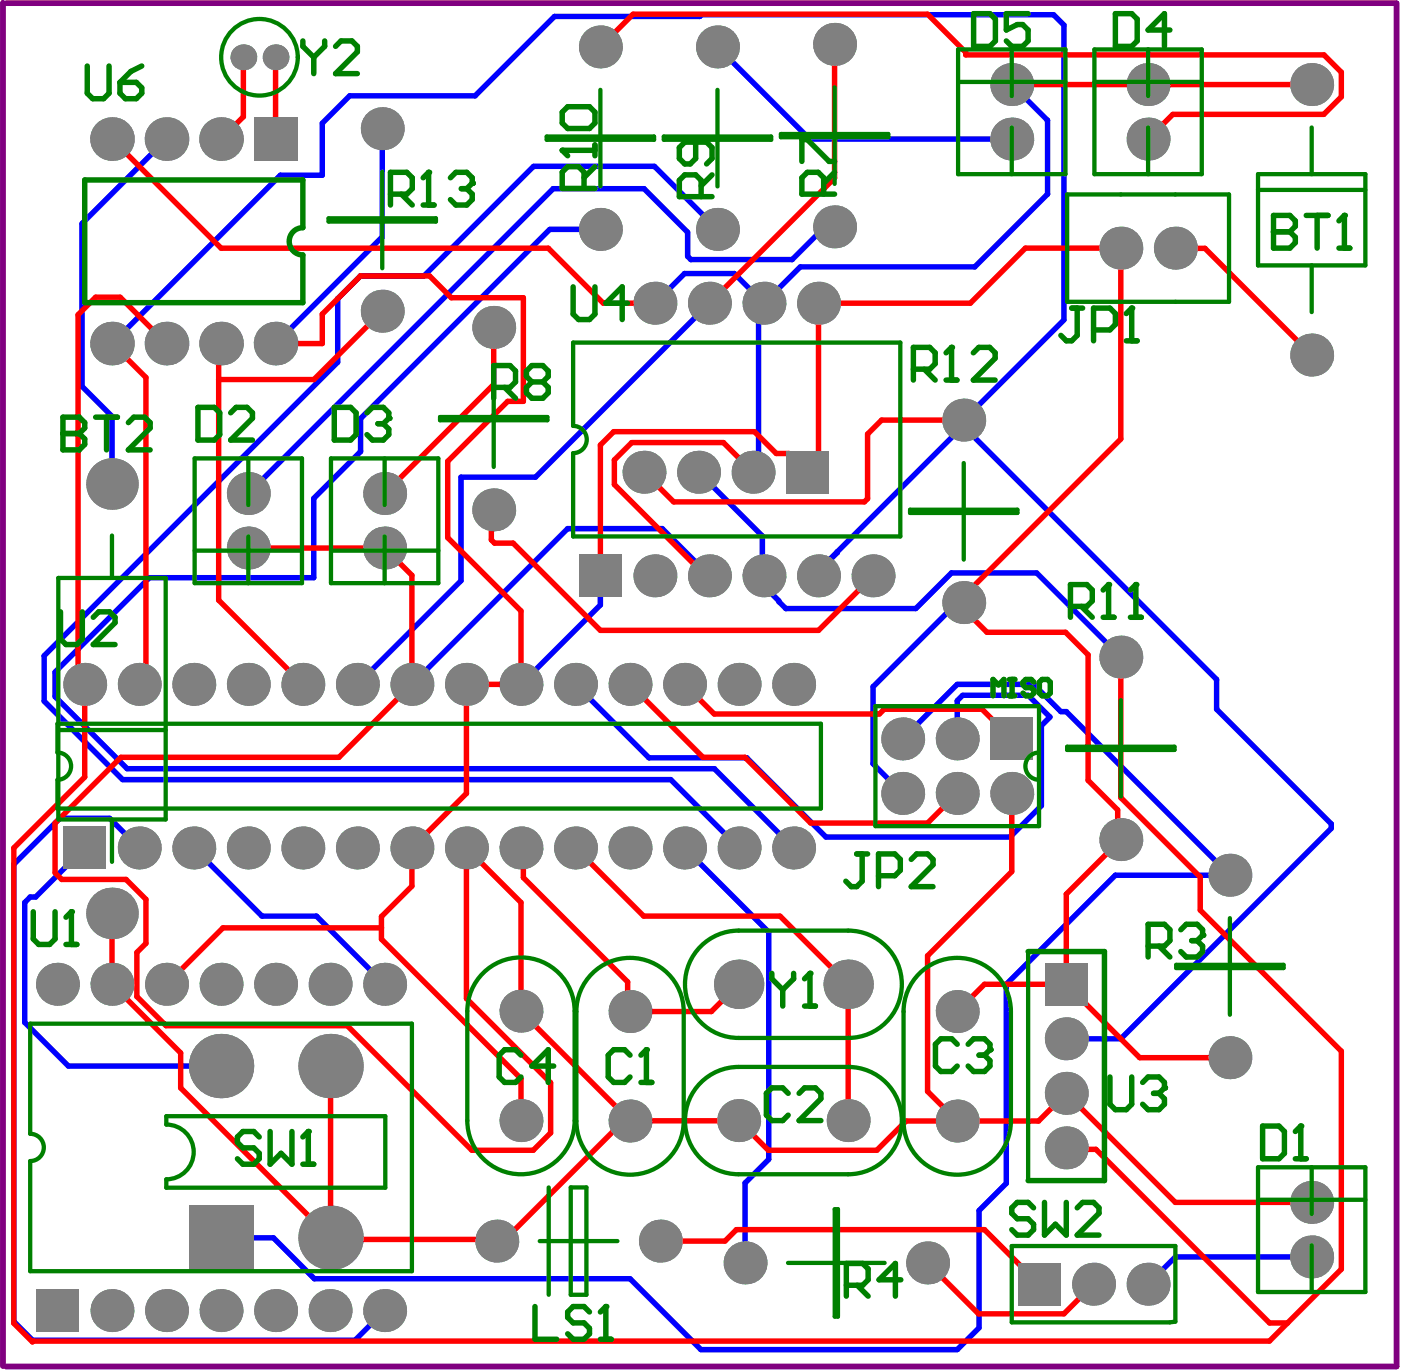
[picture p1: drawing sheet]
<svg xmlns="http://www.w3.org/2000/svg" width="217mm" height="213mm" viewBox="0 0 217 213" stroke-linecap="round" stroke-linejoin="round" font-family="sans-serif">
<path d="M.5 .4v211.5M.9 .5h215.7v211.5h-215.7" fill="none" stroke="#800080" stroke-width=".85"/>
<g fill="none" stroke="#00f" stroke-width=".85">
<path d="M59.3 20v16.8l-16.6 16.5M111.3 7.3l14.3 14.3h31.3M156.9 13.1l5.6 5.6v11.4l-11.3 11.3h-27.1l-6.4 6.5v24.5l-.9 .9M25.8 21.6l-13.1 13.1v25.2l4.7 4.7v10.5M93.1 35.6h-7.8l-29.4 29.3v5.2l-7.2 7.2v12.3h-25.5l-14.7 14.7v3.8l11.2 11.2h91.1l12.3 12.3M111.3 35.6l-9.8-9.8h-18.7l-17 17h-9.9l-3.5 3.5v9.9l-45.5 45.5v7.1l12.1 12.2h85l10.6 10.6M129.5 35.2h-1.5l-5.1 5.1h-15.7l-.5-.5v-3.8l-6.8-6.7h-14.1l-47.3 47.3M17.4 53.3l26.1-26.1h6.5v-8.1l4.2-4.2h19.5l12.3-12.3h22.6l.2-.3h54.6l1.6 1.6v45.7l-15.5 15.6v.8l-22.5 22.5v.8M101.6 47l4.6-4.6h7.7l4.6 4.6M110 47l-26.9 27h-11.6v16.1l-16.1 16.1M108.4 73.3l9.9 9.9v5.9l.2 .2v1.6l3.4 3.5h20.2l5.5-5.5h13.2l13.1 13.1h-1.5M149.4 66.1l39.3 39.3v4.6l17.8 17.8v.7l-32.6 32.7h-8.5"/>
<path d="M93.1 89.3v4.6l-12.3 12.3M110 89.3l-7.3-7.3h-14.6l-24.2 24.2M129.9 85.6v.2l-2.9 2.9M148.5 93.5l-13.1 13.1v11.9l4.6 4.6M13.1 106.2v.8M89.3 106.2l11.4 11.4h15.1l12.3 12.3h28.6l4.8-4.9v-12.4l1.4-1.3-3.4-3.4h-10.2l-.8 .8v5.9M140 114.6l8.5-8.4h11.8l4.2 4.2h.9l25.4 25.4h-17.8l-16.9 16.9v30.9l-4.2 4.2v18.2l-3.4 3.4h-39.8l-11-11h-48.9l-6.4-6.3h-8.1M13.1 131.6l-7.6 7.6h-.8l-.9 .8v18.6l6.8 6.8h23.7M21.6 131.6l-4.6-4.6h-7.7l-7.2 7.1v70.9l3 3h50l4.6-4.6M30.1 131.6l10.5 10.5h8.5l10.6 10.6M106.2 131.6l13 13v35.3l-3.6 3.6v12.5M203.5 195h-21.2l-4.2 4.3"/>
</g>
<g fill="#808080">
<circle cx="38.5" cy="131.6" r="3.3"/>
<circle cx="13.1" cy="106.2" r="3.3"/>
<circle cx="30.1" cy="131.6" r="3.3"/>
<circle cx="21.6" cy="131.6" r="3.3"/>
<circle cx="17.4" cy="141.7" r="4"/>
<circle cx="17.4" cy="75.1" r="4"/>
<circle cx="17.4" cy="152.7" r="3.3"/>
<circle cx="25.8" cy="152.7" r="3.3"/>
<circle cx="34.3" cy="152.7" r="3.3"/>
<circle cx="80.8" cy="156.9" r="3.3"/>
<circle cx="114.6" cy="173.9" r="3.3"/>
<circle cx="80.8" cy="173.9" r="3.3"/>
<circle cx="51.3" cy="192.1" r="5"/>
<circle cx="34.3" cy="165.4" r="5"/>
<circle cx="97.7" cy="173.9" r="3.3"/>
<circle cx="148.5" cy="173.9" r="3.3"/>
<circle cx="51.3" cy="165.4" r="5"/>
<circle cx="51.2" cy="152.7" r="3.3"/>
<circle cx="42.7" cy="152.7" r="3.3"/>
<circle cx="8.9" cy="152.7" r="3.3"/>
<circle cx="59.7" cy="152.7" r="3.3"/>
<circle cx="37.8" cy="8.9" r="2"/>
<circle cx="34.3" cy="53.3" r="3.4"/>
<circle cx="21.6" cy="106.2" r="3.3"/>
<circle cx="38.5" cy="76.6" r="3.3"/>
<circle cx="34.3" cy="21.6" r="3.4"/>
<circle cx="17.4" cy="21.6" r="3.4"/>
<circle cx="38.5" cy="85" r="3.3"/>
<circle cx="25.8" cy="53.3" r="3.4"/>
<circle cx="25.8" cy="21.6" r="3.4"/>
<circle cx="17.4" cy="53.3" r="3.4"/>
<circle cx="38.5" cy="106.2" r="3.3"/>
<circle cx="30.1" cy="106.2" r="3.3"/>
<circle cx="129.5" cy="6.9" r="3.3"/>
<circle cx="59.3" cy="20" r="3.3"/>
<circle cx="93.1" cy="7.3" r="3.3"/>
<circle cx="42.7" cy="53.3" r="3.4"/>
<circle cx="111.3" cy="35.6" r="3.3"/>
<circle cx="111.3" cy="7.3" r="3.3"/>
<circle cx="129.5" cy="35.2" r="3.3"/>
<circle cx="42.7" cy="8.9" r="2"/>
<circle cx="203.5" cy="186.6" r="3.3"/>
<circle cx="203.5" cy="13.1" r="3.3"/>
<circle cx="203.5" cy="55.1" r="3.3"/>
<circle cx="190.8" cy="164.1" r="3.3"/>
<circle cx="190.8" cy="135.8" r="3.3"/>
<circle cx="108.4" cy="73.3" r="3.3"/>
<circle cx="110" cy="47" r="3.3"/>
<circle cx="93.1" cy="35.6" r="3.3"/>
<circle cx="99.9" cy="73.3" r="3.3"/>
<circle cx="101.6" cy="47" r="3.3"/>
<circle cx="51.2" cy="203.4" r="3.3"/>
<circle cx="34.3" cy="203.4" r="3.3"/>
<circle cx="42.7" cy="203.4" r="3.3"/>
<circle cx="25.8" cy="203.4" r="3.3"/>
<circle cx="102.4" cy="192.6" r="3.3"/>
<circle cx="77.1" cy="192.6" r="3.3"/>
<circle cx="203.5" cy="195" r="3.3"/>
<circle cx="17.4" cy="203.4" r="3.3"/>
<circle cx="59.7" cy="203.4" r="3.3"/>
<circle cx="116.8" cy="73.3" r="3.3"/>
<circle cx="118.5" cy="89.3" r="3.3"/>
<circle cx="118.5" cy="47" r="3.3"/>
<circle cx="76.6" cy="50.8" r="3.3"/>
<circle cx="59.7" cy="85" r="3.3"/>
<circle cx="76.6" cy="79.1" r="3.3"/>
<circle cx="59.3" cy="48.3" r="3.3"/>
<circle cx="59.7" cy="76.6" r="3.3"/>
<circle cx="127" cy="47" r="3.3"/>
<circle cx="149.5" cy="93.5" r="3.3"/>
<circle cx="149.5" cy="65.2" r="3.3"/>
<circle cx="182.3" cy="38.5" r="3.3"/>
<circle cx="127" cy="89.3" r="3.3"/>
<circle cx="135.4" cy="89.3" r="3.3"/>
<circle cx="173.9" cy="38.5" r="3.3"/>
<circle cx="97.7" cy="131.6" r="3.3"/>
<circle cx="110" cy="89.3" r="3.3"/>
<circle cx="101.6" cy="89.3" r="3.3"/>
<circle cx="148.5" cy="157" r="3.3"/>
<circle cx="123.1" cy="106.2" r="3.3"/>
<circle cx="114.6" cy="106.2" r="3.3"/>
<circle cx="106.2" cy="106.2" r="3.3"/>
<circle cx="97.7" cy="106.2" r="3.3"/>
<circle cx="97.7" cy="157" r="3.3"/>
<circle cx="148.5" cy="114.6" r="3.3"/>
<circle cx="140" cy="114.6" r="3.3"/>
<circle cx="114.6" cy="152.7" r="3.8"/>
<circle cx="106.2" cy="131.6" r="3.3"/>
<circle cx="114.6" cy="131.6" r="3.3"/>
<circle cx="148.5" cy="123.1" r="3.3"/>
<circle cx="140" cy="123.1" r="3.3"/>
<circle cx="156.9" cy="21.6" r="3.3"/>
<circle cx="156.9" cy="13.1" r="3.3"/>
<circle cx="178.1" cy="13.1" r="3.3"/>
<circle cx="178.1" cy="21.6" r="3.3"/>
<circle cx="169.6" cy="199.3" r="3.3"/>
<circle cx="178.1" cy="199.3" r="3.3"/>
<circle cx="165.4" cy="161.2" r="3.3"/>
<circle cx="165.4" cy="169.6" r="3.3"/>
<circle cx="165.4" cy="178.1" r="3.3"/>
<circle cx="173.9" cy="130.3" r="3.3"/>
<circle cx="173.9" cy="102" r="3.3"/>
<circle cx="156.9" cy="123.1" r="3.3"/>
<circle cx="115.6" cy="196" r="3.3"/>
<circle cx="143.9" cy="196" r="3.3"/>
<circle cx="123.1" cy="131.6" r="3.3"/>
<circle cx="131.6" cy="152.7" r="3.8"/>
<circle cx="131.6" cy="173.9" r="3.3"/>
<circle cx="89.3" cy="106.2" r="3.3"/>
<circle cx="80.8" cy="106.2" r="3.3"/>
<circle cx="72.4" cy="106.2" r="3.3"/>
<circle cx="63.9" cy="106.2" r="3.3"/>
<circle cx="55.4" cy="106.2" r="3.3"/>
<circle cx="47" cy="106.2" r="3.3"/>
<circle cx="89.3" cy="131.6" r="3.3"/>
<circle cx="80.8" cy="131.6" r="3.3"/>
<circle cx="72.4" cy="131.6" r="3.3"/>
<circle cx="63.9" cy="131.6" r="3.3"/>
<circle cx="55.4" cy="131.6" r="3.3"/>
<circle cx="47" cy="131.6" r="3.3"/>
</g>
<g fill="#808080">
<path d="M9.8 128.2h6.7v6.7h-6.7z" fill-rule="evenodd"/>
<path d="M29.3 187.1h10v10h-10z" fill-rule="evenodd"/>
<path d="M39.4 18.2h6.7v6.8h-6.7z" fill-rule="evenodd"/>
<path d="M5.6 200h6.6v6.7h-6.6z" fill-rule="evenodd"/>
<path d="M121.9 69.9h6.7v6.7h-6.7z" fill-rule="evenodd"/>
<path d="M89.8 86h6.7v6.7h-6.7z" fill-rule="evenodd"/>
<path d="M157.8 195.9h6.7v6.7h-6.7z" fill-rule="evenodd"/>
<path d="M153.6 111.3h6.7v6.7h-6.7z" fill-rule="evenodd"/>
<path d="M162.1 149.4h6.6v6.7h-6.6z" fill-rule="evenodd"/>
</g>
<g fill="none" stroke="#f00" stroke-width=".85">
<path d="M37.8 8.9v9.2l-3.5 3.5M42.7 8.9v12.7M93.1 7.3l5.1-5.1h45.7l5.9 5.9v.4h55.6l2.7 2.7v3.8l-2.8 2.7h-23.4l-3.8 3.9M129.5 6.9v20.7l-19.5 19.4M156.9 13.1h46.6M17.4 21.6l16.9 16.9h50.7l8.6 8.5h8M182.3 38.5h4.6l16.6 16.6M17.4 53.3l5.2 5.3v46.6l-1 1M25.8 53.3l-7.2-7.2h-3.8l-2.7 2.7v56.4l1 1v14.4l-11 11v73.7l2.9 2.9 .2-.1h191.7l11.2-11.2v-33.8l-21.9-21.9v-5.1l-12.3-12.3v-21.8M34.3 53.3l-.4 .4v39.4l13.1 13.1M42.7 53.3h7.3v-4.6l5.9-5.9h10.7l3.4 3.4h11.2v16.1h-2.5l-9.3 9.3v11.8l11.4 11.4v11.4h-8.4v16.9l-8.5 8.5v5.9l-4.7 4.7v3.5l21.6 21.7v6.5M59.3 48.3l-10.6 10.6h-14.8"/>
<path d="M76.6 50.8v8.9l-16.9 16.9M118.5 47l-.8 .9M76.6 79.1l-.4 .4v4.3l.5 .5h2.9l13.5 13.5h33.9l8.4-8.5M117.7 72.4l-.9 .9-4.6-4.6h-14.2l-2.7 2.7v3.8l14.2 14.1h.5M149.5 65.2h-12.8l-2.1 2.1v10.1l-.5 .5h-29.6l-4.6-4.6M38.5 85h21.2l4.2 4.3v16.9l-11.3 11.3h-33.9l-10.2 10.2v7.7l1.1 1.1h10l3 3v6.9l-1.4 1.4v6.8l4.5 4.5h28.2l19.3 19.4h9.5l2.7-2.7v-7.8l-13-13.1v-23.3l8.4 8.4v17l16.9 16.9M93.1 89.3v-20.3l2.1-2h21.8l3.4 3.4h2l2.9 2.9 1.7-1.7v-24.6h23.5l8.6-8.5h14.8v29.6l-25.4 25.4 4.6 4.6h12.2l3.5 3.5v19.5l4.6 4.6v4.1l.5 .5-8.5 8.4v14M97.7 106.2l11.3 11.3h6.5l10.2 10.2h18.2l4.6-4.6M106.2 106.2l4.6 4.6h25.6l.7-.8h15.2l4.6 4.6M80.8 131.6l.4 .3v4.3l16.2 16.2v4.2l.3 .4h12.6l4.3-4.3M89.3 131.6l10.5 10.5h21.2l10.6 10.6v21.2M156.9 123.1v12.1l-13 13.1v21l4.6 4.6"/>
<path d="M17.4 141.7v11l10.6 10.7v5.4l23.5 23.5h25.3l.3 .3h1l18.6-18.7h1M59.2 144h-24.6l-8.8 8.7M165.4 152.7h-12.7l-4.2 4.3M165.4 152.7l11.4 11.4h14M51.3 169.3v22.8M97.7 173.9h16.9l4.6 4.6h16.8l4.5-4.6h20.6l4.3-4.3 16.9 17h21.2M165 178.5l.4-.4 .2 .2h4.4l26.9 27h2.8M102.4 192.6h10.1l1.7-1.8h38.5l8.5 8.5M143.9 196l7.9 7.9h13.2l4.6-4.6"/>
</g>
<g fill="#808080">
<circle cx="38.5" cy="131.6" r="3.3"/>
<circle cx="13.1" cy="106.2" r="3.3"/>
<circle cx="30.1" cy="131.6" r="3.3"/>
<circle cx="21.6" cy="131.6" r="3.3"/>
<circle cx="17.4" cy="141.7" r="4"/>
<circle cx="17.4" cy="75.1" r="4"/>
<circle cx="17.4" cy="152.7" r="3.3"/>
<circle cx="25.8" cy="152.7" r="3.3"/>
<circle cx="34.3" cy="152.7" r="3.3"/>
<circle cx="80.8" cy="156.9" r="3.3"/>
<circle cx="114.6" cy="173.9" r="3.3"/>
<circle cx="80.8" cy="173.9" r="3.3"/>
<circle cx="51.3" cy="192.1" r="5"/>
<circle cx="34.3" cy="165.4" r="5"/>
<circle cx="97.7" cy="173.9" r="3.3"/>
<circle cx="148.5" cy="173.9" r="3.3"/>
<circle cx="51.3" cy="165.4" r="5"/>
<circle cx="51.2" cy="152.7" r="3.3"/>
<circle cx="42.7" cy="152.7" r="3.3"/>
<circle cx="8.9" cy="152.7" r="3.3"/>
<circle cx="59.7" cy="152.7" r="3.3"/>
<circle cx="37.8" cy="8.9" r="2"/>
<circle cx="34.3" cy="53.3" r="3.4"/>
<circle cx="21.6" cy="106.2" r="3.3"/>
<circle cx="38.5" cy="76.6" r="3.3"/>
<circle cx="34.3" cy="21.6" r="3.4"/>
<circle cx="17.4" cy="21.6" r="3.4"/>
<circle cx="38.5" cy="85" r="3.3"/>
<circle cx="25.8" cy="53.3" r="3.4"/>
<circle cx="25.8" cy="21.6" r="3.4"/>
<circle cx="17.4" cy="53.3" r="3.4"/>
<circle cx="38.5" cy="106.2" r="3.3"/>
<circle cx="30.1" cy="106.2" r="3.3"/>
<circle cx="129.5" cy="6.9" r="3.3"/>
<circle cx="59.3" cy="20" r="3.3"/>
<circle cx="93.1" cy="7.3" r="3.3"/>
<circle cx="42.7" cy="53.3" r="3.4"/>
<circle cx="111.3" cy="35.6" r="3.3"/>
<circle cx="111.3" cy="7.3" r="3.3"/>
<circle cx="129.5" cy="35.2" r="3.3"/>
<circle cx="42.7" cy="8.9" r="2"/>
<circle cx="203.5" cy="186.6" r="3.3"/>
<circle cx="203.5" cy="13.1" r="3.3"/>
<circle cx="203.5" cy="55.1" r="3.3"/>
<circle cx="190.8" cy="164.1" r="3.3"/>
<circle cx="190.8" cy="135.8" r="3.3"/>
<circle cx="108.4" cy="73.3" r="3.3"/>
<circle cx="110" cy="47" r="3.3"/>
<circle cx="93.1" cy="35.6" r="3.3"/>
<circle cx="99.9" cy="73.3" r="3.3"/>
<circle cx="101.6" cy="47" r="3.3"/>
<circle cx="51.2" cy="203.4" r="3.3"/>
<circle cx="34.3" cy="203.4" r="3.3"/>
<circle cx="42.7" cy="203.4" r="3.3"/>
<circle cx="25.8" cy="203.4" r="3.3"/>
<circle cx="102.4" cy="192.6" r="3.3"/>
<circle cx="77.1" cy="192.6" r="3.3"/>
<circle cx="203.5" cy="195" r="3.3"/>
<circle cx="17.4" cy="203.4" r="3.3"/>
<circle cx="59.7" cy="203.4" r="3.3"/>
<circle cx="116.8" cy="73.3" r="3.3"/>
<circle cx="118.5" cy="89.3" r="3.3"/>
<circle cx="118.5" cy="47" r="3.3"/>
<circle cx="76.6" cy="50.8" r="3.3"/>
<circle cx="59.7" cy="85" r="3.3"/>
<circle cx="76.6" cy="79.1" r="3.3"/>
<circle cx="59.3" cy="48.3" r="3.3"/>
<circle cx="59.7" cy="76.6" r="3.3"/>
<circle cx="127" cy="47" r="3.3"/>
<circle cx="149.5" cy="93.5" r="3.3"/>
<circle cx="149.5" cy="65.2" r="3.3"/>
<circle cx="182.3" cy="38.5" r="3.3"/>
<circle cx="127" cy="89.3" r="3.3"/>
<circle cx="135.4" cy="89.3" r="3.3"/>
<circle cx="173.9" cy="38.5" r="3.3"/>
<circle cx="97.7" cy="131.6" r="3.3"/>
<circle cx="110" cy="89.3" r="3.3"/>
<circle cx="101.6" cy="89.3" r="3.3"/>
<circle cx="148.5" cy="157" r="3.3"/>
<circle cx="123.1" cy="106.2" r="3.3"/>
<circle cx="114.6" cy="106.2" r="3.3"/>
<circle cx="106.2" cy="106.2" r="3.3"/>
<circle cx="97.7" cy="106.2" r="3.3"/>
<circle cx="97.7" cy="157" r="3.3"/>
<circle cx="148.5" cy="114.6" r="3.3"/>
<circle cx="140" cy="114.6" r="3.3"/>
<circle cx="114.6" cy="152.7" r="3.8"/>
<circle cx="106.2" cy="131.6" r="3.3"/>
<circle cx="114.6" cy="131.6" r="3.3"/>
<circle cx="148.5" cy="123.1" r="3.3"/>
<circle cx="140" cy="123.1" r="3.3"/>
<circle cx="156.9" cy="21.6" r="3.3"/>
<circle cx="156.9" cy="13.1" r="3.3"/>
<circle cx="178.1" cy="13.1" r="3.3"/>
<circle cx="178.1" cy="21.6" r="3.3"/>
<circle cx="169.6" cy="199.3" r="3.3"/>
<circle cx="178.1" cy="199.3" r="3.3"/>
<circle cx="165.4" cy="161.2" r="3.3"/>
<circle cx="165.4" cy="169.6" r="3.3"/>
<circle cx="165.4" cy="178.1" r="3.3"/>
<circle cx="173.9" cy="130.3" r="3.3"/>
<circle cx="173.9" cy="102" r="3.3"/>
<circle cx="156.9" cy="123.1" r="3.3"/>
<circle cx="115.6" cy="196" r="3.3"/>
<circle cx="143.9" cy="196" r="3.3"/>
<circle cx="123.1" cy="131.6" r="3.3"/>
<circle cx="131.6" cy="152.7" r="3.8"/>
<circle cx="131.6" cy="173.9" r="3.3"/>
<circle cx="89.3" cy="106.2" r="3.3"/>
<circle cx="80.8" cy="106.2" r="3.3"/>
<circle cx="72.4" cy="106.2" r="3.3"/>
<circle cx="63.9" cy="106.2" r="3.3"/>
<circle cx="55.4" cy="106.2" r="3.3"/>
<circle cx="47" cy="106.2" r="3.3"/>
<circle cx="89.3" cy="131.6" r="3.3"/>
<circle cx="80.8" cy="131.6" r="3.3"/>
<circle cx="72.4" cy="131.6" r="3.3"/>
<circle cx="63.9" cy="131.6" r="3.3"/>
<circle cx="55.4" cy="131.6" r="3.3"/>
<circle cx="47" cy="131.6" r="3.3"/>
</g>
<g fill="#808080">
<path d="M9.8 128.2h6.7v6.7h-6.7z" fill-rule="evenodd"/>
<path d="M29.3 187.1h10v10h-10z" fill-rule="evenodd"/>
<path d="M39.4 18.2h6.7v6.8h-6.7z" fill-rule="evenodd"/>
<path d="M5.6 200h6.6v6.7h-6.6z" fill-rule="evenodd"/>
<path d="M121.9 69.9h6.7v6.7h-6.7z" fill-rule="evenodd"/>
<path d="M89.8 86h6.7v6.7h-6.7z" fill-rule="evenodd"/>
<path d="M157.8 195.9h6.7v6.7h-6.7z" fill-rule="evenodd"/>
<path d="M153.6 111.3h6.7v6.7h-6.7z" fill-rule="evenodd"/>
<path d="M162.1 149.4h6.6v6.7h-6.6z" fill-rule="evenodd"/>
</g>
<g fill="none" stroke="#008000" stroke-width=".67">
<path d="M93.1 13.9v7.3M111.3 13.9v7.3M129.5 13.5v7.3M148.6 7.7h16.7v19.3h-16.7zM148.6 12.7h16.7M156.9 7.7v7.2M156.9 19.8v7.2M169.8 7.7h16.6v19.3h-16.6zM169.8 12.7h16.6M178.1 7.7v7.2M178.1 19.8v7.2M203.5 19.8v7.2"/>
<path d="M51 33.9h16.6v.5h-16.6zM59.3 26.6v7.3M59.3 34.4v7.2M84.8 21.2h16.7v.5h-16.7zM93.1 21.7v7.2M103 21.2h16.6v.5h-16.6zM111.3 21.7v7.2M121.1 20.8h16.7v.5h-16.7zM129.5 21.3v7.2M165.5 30.2h25.1v16.6h-25.1zM195.1 27h16.7v14.2h-16.7zM195.1 29.5h16.7"/>
<path d="M76.6 57.5v7.2M203.5 41.2v7.2M30.2 71.1h16.6v19.4h-16.6zM38.5 71.1v7.3M51.3 71.1h16.7v19.4h-16.7zM59.7 71.1v7.3M68.3 64.7h16.6v.5h-16.6zM76.6 65.2v7.3M88.9 66.1v-12.9h50.7v30h-50.7v-12.9M141.2 79.1h16.6v.5h-16.6zM149.5 71.8v7.3M149.5 79.6v7.2"/>
<path d="M9 89.7h16.7v37.4h-16.7zM17.4 83.1v6.6M30.2 85.4h16.6M38.5 83.2v7.3M51.3 85.4h16.7M59.7 83.2v7.3M8.9 116.8v-4.5h118.4v13.2h-118.4v-4.5M9 113.3h16.7M135.8 109.6h25.4v18.6h-25.4zM165.5 115.9h16.7v.5h-16.7zM173.9 108.6v7.3M173.9 116.4v7.2"/>
<path d="M17.4 127.1v6.6M72.5 156.9v17M89.1 156.9v17M89.4 157v16.9M106.1 157v16.9M114.6 144.4h17M140.2 157v16.9M156.8 157v16.9M159.5 147.6v35.6M182.4 149.7h16.7v.5h-16.7zM190.8 142.5v7.2M190.8 150.2v7.3"/>
<path d="M4.7 175.9v-17.1h59.2v38.4h-59.2v-17M25.8 174.5v-1.3h34v11.1h-34v-1.3M114.6 161h17M114.6 165.5h17M83.7 192.6h12.1M85.1 184.2v16.7M88.5 184.2h2.5v16.7h-2.5zM114.6 182.2h17M122.2 196h7.3M129.5 187.6h.5v16.7h-.5zM130 196h7.2M156.9 193.3h25.4v11.8l-.8 .1h-24.6z"/>
<path d="M195.1 181.1h16.7v19.4h-16.7zM195.1 186.2h16.7M203.5 181.1v7.3M203.5 193.2v7.3"/>
</g>
<g fill="none" stroke="#008000" stroke-width=".85">
<path d="M47 6.4v.8l1.7 1.7M48.7 8.9v2.5M50.4 6.4v.8l-1.7 1.7M52.1 7.2l.8-.8h1.7l.8 .8v.8l-3.3 3.4h3.3M47 35.3v-7.4h-33.9v19.1h33.9v-7.4M88.9 44.5v4.2l.8 .9h1.7l.9-.9v-4.2M97.4 47h-3.4l2.5-2.5v5.1M119.7 151v.9l1.7 1.7M121.4 153.6v2.5M123.1 151v.9l-1.7 1.7M124.8 156.1h1.7M125.6 151v5.1"/>
<path d="M159.5 147.6h11.8v35.6h-11.8M131.3 199.4h2.5l.9-.8v-1.7l-.9-.9h-2.5v5.1M133 199.4l1.7 1.7M139.7 198.6h-3.4l2.6-2.6v5.1"/>
</g>
<circle cx="125.6" cy="151" r=".42" fill="#008000"/>
<path d="M13.5 10.2v4.3l.9 .8h1.7l.8-.8v-4.3M18.6 12.8h2.5l.9 .8v.9l-.9 .8h-1.6l-.9-.8zM22 10.2l-1.7 .9-1.7 1.7M125.6 151l-.8 .9M172.2 167.1v4.2l.8 .9h1.7l.8-.9v-4.2M177.2 168l.9-.9h1.7l.8 .9v.8" fill="none" stroke="#008000" stroke-width=".85"/>
<circle cx="180.6" cy="168.8" r=".42" fill="#008000"/>
<path d="M9.4 94.9v4.3l.8 .8h1.7l.9-.8v-4.3M14.5 95.8l.8-.9h1.7l.8 .9v.8l-3.3 3.4h3.3M5.2 141.5v4.2l.8 .8h1.7l.8-.8v-4.2M10.2 146.5h1.7M11.1 141.5v5M178.9 169.6h.9M179.8 169.6l.8 .9v.8l-.8 .9h-1.7l-.9-.9M180.6 168.8l-.8 .8" fill="none" stroke="#008000" stroke-width=".85"/>
<circle cx="11.1" cy="141.5" r=".42" fill="#008000"/>
<path d="M11.1 141.5l-.9 .8M40.2 176.4l-.8-.8h-1.7l-.9 .8v.9l.9 .8h1.7l.8 .8v.9l-.8 .8h-1.7l-.9-.8M41.9 175.6v5l1.7-1.7 1.7 1.7v-5M47.8 175.6v5M47 180.6h1.7M160.3 187.4l-.8-.8h-1.7l-.9 .8v.9l.9 .8h1.7l.8 .8v.9l-.8 .8h-1.7l-.9-.8M162 186.6v5l1.7-1.7 1.7 1.7v-5M167.1 187.4l.8-.8h1.7l.9 .8v.9l-3.4 3.3h3.4" fill="none" stroke="#008000" stroke-width=".85"/>
<circle cx="47.8" cy="175.6" r=".42" fill="#008000"/>
<path d="M141.7 57.3h2.5l.9-.9v-1.7l-.9-.8h-2.5v5.1M143.4 57.3l1.7 1.7M146.7 59h1.7M147.6 53.9v5.1M47.8 175.6l-.8 .8" fill="none" stroke="#008000" stroke-width=".85"/>
<circle cx="147.6" cy="53.9" r=".42" fill="#008000"/>
<path d="M147.6 53.9l-.9 .8M151 54.7l.8-.8h1.7l.9 .8v.9l-3.4 3.4h3.4M166 94.1h2.6l.8-.9v-1.7l-.8-.8h-2.6v5.1M167.7 94.1l1.7 1.7M171.1 95.8h1.7M172 90.7v5.1" fill="none" stroke="#008000" stroke-width=".85"/>
<circle cx="172" cy="90.7" r=".42" fill="#008000"/>
<path d="M172 90.7l-.9 .8M175.3 95.8h1.7M176.2 90.7v5.1" fill="none" stroke="#008000" stroke-width=".85"/>
<circle cx="176.2" cy="90.7" r=".42" fill="#008000"/>
<path d="M87.2 23.3h5.1M90.6 29.2v-2.5l-.9-.8h-1.6l-.9 .8v2.5h5.1M92.3 25.9l-1.7 1.7M92.3 22.5v1.7M176.2 90.7l-.9 .8" fill="none" stroke="#008000" stroke-width=".85"/>
<circle cx="87.2" cy="23.3" r=".42" fill="#008000"/>
<g fill="none" stroke="#008000" stroke-width=".85">
<path d="M88.1 16.6h3.3l.9 .8v1.7l-.9 .8h-3.3l-.9-.8v-1.7zM87.2 23.3l.9 .9M107.9 22.1v2.5l-.8 .8h-.9l-.8-.8v-1.7l.8-.8h3.4l.8 .8v1.7l-.8 .8M108.8 30.5v-2.5l-.9-.9h-1.7l-.8 .9v2.5h5M110.4 27.1l-1.6 1.7M124.4 25v-3.3h.8l3.4 3.3h.9M127.8 30.1v-2.5l-.9-.9h-1.7l-.8 .9v2.5h5.1M129.5 26.7l-1.7 1.7M82.5 59.3l-.8-.9v-.8l.8-.9h1.7l.8 .9v.8l-.8 .9M82.5 59.3l-.8 .8v.9l.8 .8h1.7l.8-.8v-.9l-.8-.8M82.5 59.3h1.7M76.6 60.1h2.5l.9-.8v-1.7l-.9-.9h-2.5v5.1"/>
<path d="M78.3 60.1l1.7 1.7M178.1 146.8h2.5l.9-.8v-1.7l-.9-.9h-2.5v5.1M179.8 146.8l1.7 1.7M183.2 144.3l.8-.9h1.7l.8 .9v.8"/>
</g>
<circle cx="186.5" cy="145.1" r=".42" fill="#008000"/>
<path d="M184.8 146h.9M185.7 146l.8 .8v.8l-.8 .9h-1.7l-.8-.9M186.5 145.1l-.8 .9M83 202.7v5.1h3.4M91.4 203.6l-.8-.9h-1.7l-.8 .9v.8l.8 .9h1.7l.8 .8v.9l-.8 .8h-1.7l-.8-.8M93.1 207.8h1.7M94 202.7v5.1" fill="none" stroke="#008000" stroke-width=".85"/>
<circle cx="94" cy="202.7" r=".42" fill="#008000"/>
<path d="M166.2 47.8h1.7M167.1 47.8v4.2l-.9 .9h-.8l-.8-.9M169.6 51.2h2.6l.8-.9v-1.6l-.8-.9h-2.6v5.1M174.7 52.9h1.7M175.5 47.8v5.1M132.9 132.5h1.7M133.7 132.5v4.2l-.8 .9h-.9l-.8-.9M136.3 135.9h2.5l.8-.9v-1.7l-.8-.8h-2.5v5.1M141.3 133.3l.9-.8h1.7l.8 .8v.9l-3.4 3.4h3.4M94 202.7l-.9 .9" fill="none" stroke="#008000" stroke-width=".85"/>
<circle cx="175.5" cy="47.8" r=".42" fill="#008000"/>
<path d="M151 2.1h2.6l.8 .9v3.3l-.8 .9h-2.6zM159.5 2.1h-3.4v2.6l1.7-.9h.8l.9 .9v1.6l-.9 .9h-1.7l-.8-.9M173 2.1h2.5l.9 .9v3.3l-.9 .9h-2.5zM181.5 4.7h-3.4l2.5-2.6v5.1M175.5 47.8l-.8 .9M51.9 63.2h2.5l.8 .9v3.3l-.8 .9h-2.5zM56.9 64.1l.9-.9h1.7l.8 .9v.8" fill="none" stroke="#008000" stroke-width=".85"/>
<circle cx="60.3" cy="64.9" r=".42" fill="#008000"/>
<path d="M30.7 63.2h2.5l.9 .9v3.3l-.9 .9h-2.5zM35.8 64.1l.8-.9h1.7l.9 .9v.8l-3.4 3.4h3.4M58.6 65.7h.9M59.5 65.7l.8 .9v.8l-.8 .9h-1.7l-.9-.9M60.3 64.9l-.8 .8M195.8 174.7h2.6l.8 .9v3.3l-.8 .9h-2.6zM200.9 179.8h1.7M201.8 174.7v5.1" fill="none" stroke="#008000" stroke-width=".85"/>
<circle cx="201.8" cy="174.7" r=".42" fill="#008000"/>
<path d="M80.8 163.7l-.8-.8h-1.7l-.9 .8v3.4l.9 .8h1.7l.8-.8M85.9 165.4h-3.4l2.5-2.5v5M148.5 162l-.9-.8h-1.7l-.8 .8v3.4l.8 .9h1.7l.9-.9M150.2 162l.8-.8h1.7l.9 .8v.9M201.8 174.7l-.9 .9" fill="none" stroke="#008000" stroke-width=".85"/>
<circle cx="153.6" cy="162.9" r=".42" fill="#008000"/>
<path d="M97.7 163.7l-.8-.8h-1.7l-.9 .8v3.4l.9 .8h1.7l.8-.8M99.4 167.9h1.7M100.3 162.9v5M122.3 169.6l-.9-.8h-1.7l-.8 .8v3.4l.8 .9h1.7l.9-.9M123.9 169.6l.9-.8h1.7l.8 .8v.9l-3.4 3.4h3.4M151.9 163.7h.8M152.7 163.7l.9 .9v.8l-.9 .9h-1.7l-.8-.9M153.6 162.9l-.9 .8" fill="none" stroke="#008000" stroke-width=".85"/>
<circle cx="100.3" cy="162.9" r=".42" fill="#008000"/>
<path d="M9.8 64.7v5.1h2.5l.8-.8v-.9l-.8-.8h-2.5M100.3 162.9l-.9 .8" fill="none" stroke="#008000" stroke-width=".85"/>
<circle cx="9.8" cy="67.3" r=".42" fill="#008000"/>
<path d="M197.5 33.4v5.1h2.6l.8-.8v-.9l-.8-.8h-2.6M9.8 64.7h2.5l.8 .9v.8l-.8 .9h-2.5M14.8 64.7h3.4M16.5 64.7v5.1M19.9 65.6l.9-.9h1.6l.9 .9v.8l-3.4 3.4h3.4" fill="none" stroke="#008000" stroke-width=".85"/>
<circle cx="197.5" cy="36" r=".42" fill="#008000"/>
<path d="M197.5 33.4h2.6l.8 .9v.8l-.8 .9h-2.6M202.6 33.4h3.4M204.3 33.4v5.1M207.7 38.5h1.7M208.5 33.4v5.1" fill="none" stroke="#008000" stroke-width=".85"/>
<circle cx="208.5" cy="33.4" r=".42" fill="#008000"/>
<path d="M60.6 30.1h2.5l.8-.8v-1.7l-.8-.9h-2.5v5.1M62.3 30.1l1.6 1.7M65.6 31.8h1.7M66.5 26.7v5.1M208.5 33.4l-.8 .9" fill="none" stroke="#008000" stroke-width=".85"/>
<circle cx="66.5" cy="26.7" r=".42" fill="#008000"/>
<path d="M66.5 26.7l-.9 .9M69.9 27.6l.8-.9h1.7l.8 .9v.8" fill="none" stroke="#008000" stroke-width=".85"/>
<circle cx="73.2" cy="28.4" r=".42" fill="#008000"/>
<path d="M47 35.3a2.12 2.12 0 0 0-2.1 2.1 2.12 2.12 0 0 0 2.1 2.2M71.6 29.3h.8M72.4 29.3l.8 .8v.9l-.8 .8h-1.7l-.8-.8M73.2 28.4l-.8 .9M154 108v-2.6l.9 .9 .8-.9v2.6M156.6 105.4h.8M156.6 108h.8M157 105.4v2.6M160.4 105.8l-.5-.4h-.8l-.4 .4v.5l.4 .4h.8l.5 .4v.4l-.5 .5h-.8l-.4-.5M161.6 105.4h.9l.4 .4v1.7l-.4 .5h-.9l-.4-.5v-1.7z" fill="none" stroke="#008000" stroke-width=".85"/>
<g fill="none" stroke="#008000" stroke-width=".67">
<path d="M88.9 66.1a2.12 2.12 0 0 1 2.1 2.1 2.12 2.12 0 0 1-2.1 2.1M8.9 116.8a2.12 2.12 0 0 1 2.1 2.1 2.12 2.12 0 0 1-2.1 2.1M161.2 116.8a2.12 2.12 0 0 0-2.1 2.1 2.12 2.12 0 0 0 2.1 2.1M72.5 156.9a8.3 8.3 0 0 1 8.3-8.3 8.3 8.3 0 0 1 8.3 8.3M89.4 157a8.3 8.3 0 0 1 8.3-8.4 8.3 8.3 0 0 1 8.4 8.4M114.6 144.4a8.3 8.3 0 0 0-8.3 8.3 8.3 8.3 0 0 0 8.3 8.3M131.6 144.4a8.3 8.3 0 0 1 8.3 8.3 8.3 8.3 0 0 1-8.3 8.3M140.2 157a8.3 8.3 0 0 1 8.3-8.4 8.3 8.3 0 0 1 8.3 8.4M4.7 175.9a2.12 2.12 0 0 1 2.1 2.1 2.12 2.12 0 0 1-2.1 2.2M25.8 174.5a4.2 4.2 0 0 1 4.2 4.2 4.2 4.2 0 0 1-4.2 4.3M72.5 173.9a8.3 8.3 0 0 0 8.3 8.3 8.3 8.3 0 0 0 8.3-8.3M89.4 173.9a8.3 8.3 0 0 0 8.3 8.4 8.3 8.3 0 0 0 8.4-8.4"/>
<path d="M114.6 165.5a8.3 8.3 0 0 0-8.3 8.4 8.3 8.3 0 0 0 8.3 8.3M131.6 165.5a8.3 8.3 0 0 1 8.3 8.4 8.3 8.3 0 0 1-8.3 8.3M140.2 173.9a8.3 8.3 0 0 0 8.3 8.4 8.3 8.3 0 0 0 8.3-8.4"/>
<circle cx="40.2" cy="8.9" r="5.9"/>
</g>
</svg>
